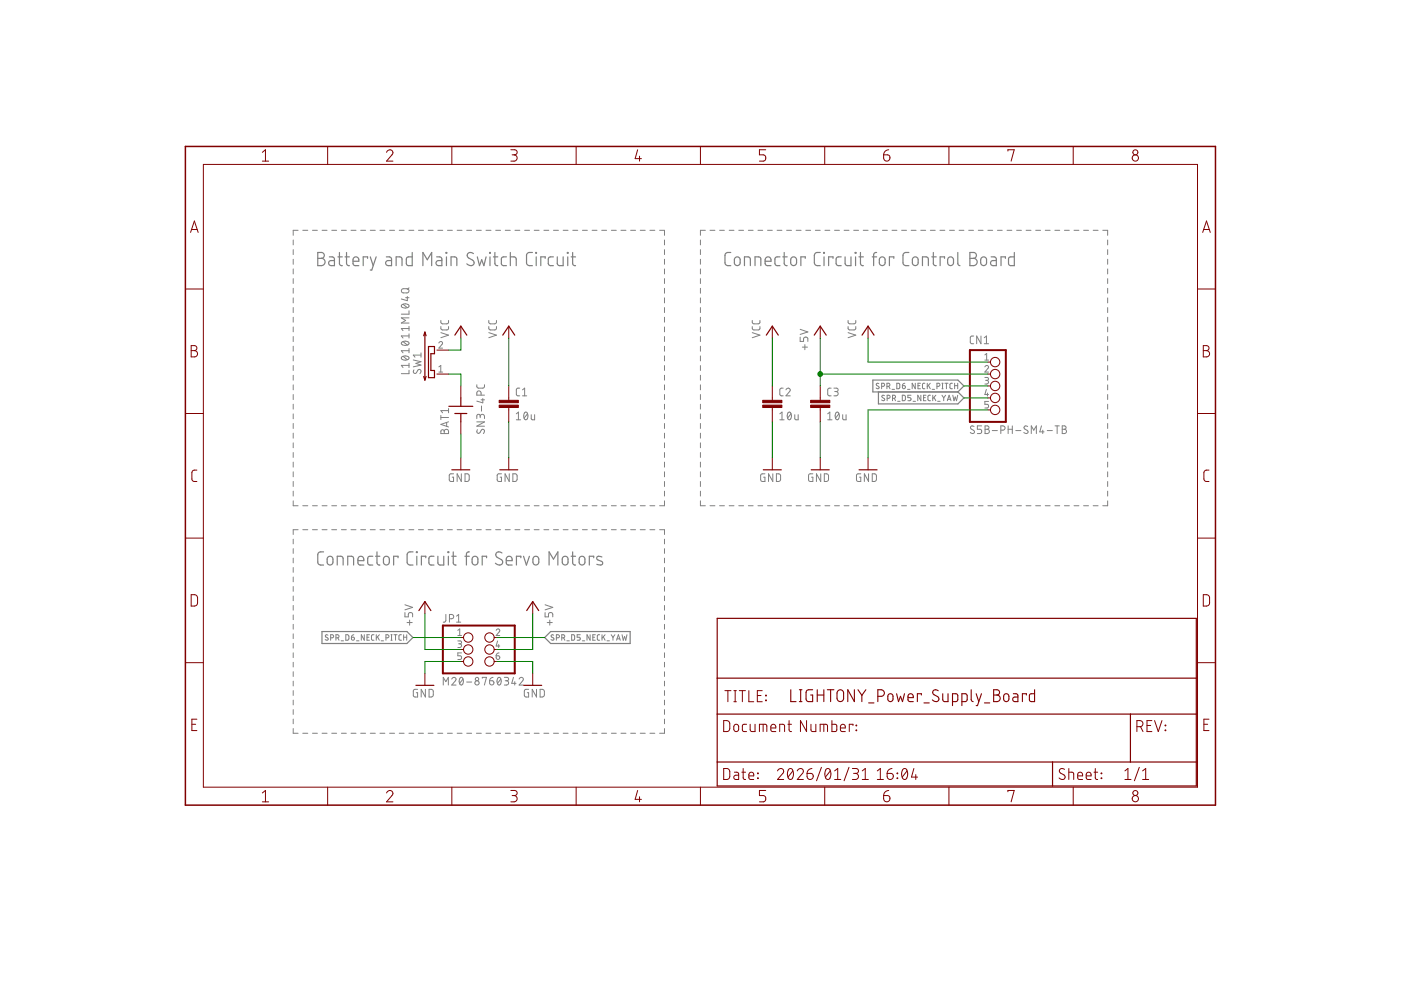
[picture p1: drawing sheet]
<svg xmlns="http://www.w3.org/2000/svg" width="297mm" height="210mm" viewBox="0 0 297 210" stroke-linecap="round" stroke-linejoin="round" font-family="sans-serif">
<g fill="none" stroke="#808080" stroke-width=".21">
<path d="M62.2 50.9v1M62.2 52.9v1.1M62.2 55v1M62.2 57v1.1M62.2 59.1v1M63.2 48.8h-1v1.1M64.2 48.8h1.1M66.3 48.8h1M68.3 48.8h1M70.3 48.8h1.1M72.4 48.8h1M74.4 48.8h1.1"/>
<path d="M76.5 48.8h1M78.5 48.8h1.1M80.6 48.8h1M82.6 48.8h1.1M84.6 48.8h1.1M86.7 48.8h1M88.7 48.8h1.1M90.8 48.8h1M92.8 48.8h1.1M94.9 48.8h1M96.9 48.8h1.1M99 48.8h1"/>
<path d="M101 48.8h1M103 48.8h1.1M105.1 48.8h1M107.1 48.8h1.1M109.2 48.8h1M111.2 48.8h1.1M113.3 48.8h1M115.3 48.8h1.1M117.3 48.8h1.1M119.4 48.8h1M121.4 48.8h1.1M123.5 48.8h1"/>
<path d="M125.5 48.8h1.1M127.6 48.8h1M129.6 48.8h1.1M131.7 48.8h1M133.7 48.8h1M135.7 48.8h1.1M137.8 48.8h1M139.8 48.8h1.1v1.1M140.9 50.9v1M140.9 52.9v1.1M140.9 55v1M140.9 57v1.1"/>
<path d="M140.9 59.1v1M148.5 50.9v1M148.5 52.9v1.1M148.5 55v1M148.5 57v1.1M148.5 59.1v1M149.5 48.8h-1v1.1M150.5 48.8h1.1M152.6 48.8h1M154.6 48.8h1M156.6 48.8h1M158.7 48.8h1"/>
<path d="M160.7 48.8h1M162.7 48.8h1M164.8 48.8h1M166.8 48.8h1M168.8 48.8h1M170.8 48.8h1.1M172.9 48.8h1M174.9 48.8h1M176.9 48.8h1.1M179 48.8h1M181 48.8h1M183 48.8h1.1"/>
<path d="M185.1 48.8h1M187.1 48.8h1M189.1 48.8h1.1M191.2 48.8h1M193.2 48.8h1M195.2 48.8h1.1M197.3 48.8h1M199.3 48.8h1M201.3 48.8h1.1M203.3 48.8h1.1M205.4 48.8h1M207.4 48.8h1"/>
<path d="M209.4 48.8h1.1M211.5 48.8h1M213.5 48.8h1M215.5 48.8h1.1M217.6 48.8h1M219.6 48.8h1M221.6 48.8h1.1M223.6 48.8h1.1M225.7 48.8h1M227.7 48.8h1M229.7 48.8h1.1M231.8 48.8h1"/>
<path d="M233.8 48.8h1v1.1M234.8 50.9v1M234.8 52.9v1.1M234.8 55v1M234.8 57v1.1M234.8 59.1v1M62.2 61.1v1.1M62.2 63.2v1M62.2 65.2v1.1M62.2 67.3v1M62.2 69.3v1.1M62.2 71.4v1"/>
<path d="M62.2 73.4v1.1M62.2 75.5v1M62.2 77.5v1M62.2 79.6v1M85.2 75.7a1.04 1.04 0 0 1 1.5 .2 .95 .95 0 0 1-1.6 0zM85.2 72.5a1.02 1.02 0 0 1 1.5 .3 .97 .97 0 0 1-1.6 0zM85.2 64.6a1.02 1.02 0 0 1 1.5 .3 .97 .97 0 0 1-1.6 0zM85.2 61.3l1.1-.1a.44 .44 0 0 1 .4 .5 .44 .44 0 0 1-.4 .4l-1.1-.1-.1-.3zM85.4 75.5l1 .8M85.4 72.4l1 .8M85.4 64.5l1 .7M86 63.1h.7"/>
<path d="M86.4 62.9v.9l-1.3-.4M86.7 78.5v.7h-1.6M86.7 65.9v.7h-1.6M86.7 69.2v.9M86.7 70.8v.9M86.7 73.9v.9M86.7 77v.9M86.7 77.5h-1.6l.3 .4M86.7 74.4h-1.6l.3 .4M86.7 71.2h-1.6l.3 .5M86.7 69.7h-1.6l.3 .4M86.7 67.4h-1.6l.9 .5-.9 .6h1.6"/>
<path d="M86.7 61l-.3 .4M87.6 76.3l1.7 .4-1.1 .3 1.1 .4-1.7 .4M87.8 78.4l-.1 .2a.37 .37 0 0 0 .1 .5 .37 .37 0 0 0 .5-.1l.3-.5a.4 .4 0 0 1 .6 0 .4 .4 0 0 1 0 .6l-.2 .1M89.3 75.3h-1.7l.4 .4M89.3 74.8v.9M93 72.7a.38 .38 0 0 1 .6-.3 .38 .38 0 0 1 .1 .6l-.7 .8h.8M93 77.8l.5-.3v1.4M93 78.9h.8M93.5 69.2v.5l.3 .3 1.1-.1 .2-.2v-.5M93.5 67.9v.5l.3 .3 1.2-.1 .1-.7M93.5 70.5l1.6 .6-1.6 .5M103.6 69.2l.1 .5 .3 .3 1-.1 .2-.2 .1-.5"/>
<path d="M103.6 67.9l.1 .5 .3 .3 1.2-.1 .1-.7M103.6 70.5l1.7 .6-1.7 .5M140.9 61.1v1.1M140.9 63.2v1M140.9 65.2v1.1M140.9 67.3v1M140.9 69.3v1.1M140.9 71.4v1M140.9 73.4v1.1M140.9 75.5v1M140.9 77.5v1M140.9 79.6v1"/>
<path d="M148.5 61.1v1.1M148.5 63.2v1M148.5 65.2v1.1M148.5 67.3v1M148.5 69.3v1.1M148.5 71.4v1M148.5 73.4v1.1M148.5 75.5v1M148.5 77.5v1M148.5 79.6v1M159.5 69.2v.5l.4 .3 1-.1 .2-.2v-.5M159.5 67.9l.1 .7 .3 .1 1-.1 .2-.2v-.5"/>
<path d="M159.5 70.5l1.6 .6-1.6 .5M169.7 71.5v.9h.7v-.6a.46 .46 0 0 1 .4-.3 .46 .46 0 0 1 .5 .3v.6M169.7 69.8l1.6 .6-1.6 .5M170.1 73.6h1.1M170.6 73.1v1M179.8 69.2v.5l.4 .3 1-.1 .2-.2v-.5M179.8 67.9v.5l.4 .3 1.1-.1 .1-.7M179.8 70.5l1.6 .6-1.6 .5M206.4 71.2l-.5 .1-.2 .3v1.1l.2 .2h.5M208 71.2v1.7l-.9-1.7v1.7M208.7 72.9h.9M208.7 71.6l.4-.4v1.7"/>
<path d="M208.8 77.8a.38 .38 0 0 1 .6-.3 .38 .38 0 0 1 .1 .6l-.7 .8h.8M208.8 75.2l.4-.2v1.3M208.8 76.3h.8M234.8 61.1v1.1M234.8 63.2v1M234.8 65.2v1.1M234.8 67.3v1M234.8 69.3v1.1M234.8 71.4v1M234.8 73.4v1.1M234.8 75.5v1M234.8 77.5v1"/>
<path d="M234.8 79.6v1M62.2 81.6v1.1M62.2 83.7v1M62.2 85.7v1M62.2 87.8v1M62.2 89.8v1M62.2 91.8v1.1M62.2 93.9v1M62.2 95.9v1.1M62.2 98v1M93.5 88.1v.9M93.5 88.5h1.6"/>
<path d="M93.6 91.2l.4-.1 .2 .4a.46 .46 0 0 1 .4-.5 .46 .46 0 0 1 .5 .5v.4h-1.6zM94.2 91.5v.4M94.7 89.6v.8M95.1 86.6v.9M95.1 89.4l-1.6 .6 1.6 .5M95.1 87.1h-1.6l.3 .4M101.1 81.6v.5l.4 .2 1.1-.1 .1-.6M101.1 89.5h1.6l-1.6 .9h1.6M101.2 91.1l-.1 .6 .4 .2 .2-.1 .5-.8a.47 .47 0 0 1 .5 .4 .47 .47 0 0 1-.2 .5M101.8 88.3a.46 .46 0 0 1 .5-.5 .46 .46 0 0 1 .4 .5v.5M101.8 88.6v-.4a.36 .36 0 0 0-.3-.4 .36 .36 0 0 0-.4 .4v.6M102 83.8v-.5a.46 .46 0 0 0-.5-.4 .46 .46 0 0 0-.4 .4v.5h1.6"/>
<path d="M102 84.8h.7M102.1 86.1v1.1M102.4 84.5v.9l-1.3-.4M109.5 87.7l.4-.3v1.6M109.5 89h.9M110.2 82.3h-.5l-.2 .4v1l.2 .2h.5M110.8 83.9h.9M110.8 82.7l.4-.4v1.6M111.2 87.5l.3-.1a.97 .97 0 0 1 0 1.6 1.02 1.02 0 0 1-.3-1.5zM111.8 87.7l-.7 .9M112.6 87.9v.9l.3 .2h.4v-1.1M140.9 81.6v1.1"/>
<path d="M140.9 83.7v1M140.9 85.7v1M140.9 87.8v1M140.9 89.8v1M140.9 91.8v1.1M140.9 93.9v1M140.9 95.9v1.1M140.9 98v1M148.5 81.6v1.1M148.5 83.7v1M148.5 85.7v1M148.5 87.8v1"/>
<path d="M148.5 89.8v1M148.5 91.8v1.1M148.5 93.9v1M148.5 95.9v1.1M148.5 98v1M165.3 89h.9M165.3 87.7l.5-.3v1.6M166.1 82.3h-.5l-.3 .4 .1 1.1 .7 .1M166.6 82.7a.44 .44 0 0 1 .7-.4 .44 .44 0 0 1 .1 .7l-.8 .9h1M167.1 87.5l.1-.1a.8 .8 0 0 1 .7 .5 .8 .8 0 0 1-.2 .9l-.4 .2a1.04 1.04 0 0 1-.2-1.5zM167.7 87.7l-.7 .9M168.5 87.9v.9l.3 .2h.4v-1.1"/>
<path d="M175.5 89h.9M175.5 87.7l.4-.3v1.6M176.2 82.3h-.5l-.2 .4v1l.2 .2h.5M176.8 82.3h.5a.36 .36 0 0 1 .4 .4 .36 .36 0 0 1-.4 .3h-.3M177.2 83a.46 .46 0 0 1 .5 .5 .46 .46 0 0 1-.5 .4h-.4M177.3 87.5l.1-.1a.8 .8 0 0 1 .6 .5 .8 .8 0 0 1-.2 .9l-.3 .2a1.04 1.04 0 0 1-.2-1.5zM177.9 87.7l-.8 .9M178.7 87.9v.9l.2 .2h.5v-1.1M186.3 81.3a.3 .3 0 0 0-.4 0 .3 .3 0 0 0 0 .4l.4 .2a.29 .29 0 0 1 0 .5 .29 .29 0 0 1-.4 0l-.1-.1M186.9 81.9l.6-.1 .1-.3-.2-.2h-.5v1.1M187.5 83.9l-.4-.1-.1 .3 .5 .4a.32 .32 0 0 1-.1 .5 .32 .32 0 0 1-.5-.2M188 81.9l.6-.1 .1-.3-.2-.2h-.5v1.1"/>
<path d="M188.1 84.5l.6-.2v-.2l-.1-.3h-.5v1.2M188.4 81.9l.3 .5M189.1 82.5h.6M189.2 84.5l.6-.2 .1-.2-.2-.3h-.5v1.2M189.6 84.5l.3 .5M190.1 81.3h.5l.2 .1v.8l-.2 .2h-.5zM190.3 85.1h.5M191.3 83.8h.5l.1 .2v.8l-.1 .1-.5 .1zM191.3 81.8h.4a.32 .32 0 0 1 .3 .3 .32 .32 0 0 1-.4 .3 .32 .32 0 0 1-.3-.3zM191.8 81.3l-.3 .1-.2 .4M192.4 82.5h.5M193.1 83.8h-.6v.5h.4a.33 .33 0 0 1 .3 .3 .33 .33 0 0 1-.3 .4h-.4"/>
<path d="M193.6 85.1h.5M194.1 81.3v1.1l-.7-1.1v1.1M194.6 81.8h.4M195.2 81.3h-.6v1.1h.6M195.2 83.8v1.2l-.6-1.2v1.2M195.8 84.3h.4M196.1 81.3h-.4l-.1 .2v.8l.5 .1M196.3 83.8h-.5v1.2h.5M196.6 81.3v1.1M196.8 81.7l.4 .7M197.2 81.3l-.6 .7M197.3 83.8h-.4l-.2 .3 .1 .7 .5 .2"/>
<path d="M197.6 82.5h.5M197.8 83.8v1.2M198 84.2l.4 .8M198.4 83.8l-.6 .7M198.6 81.9l.6-.1 .1-.3-.2-.2h-.5v1.1M198.8 85.1h.5M199.7 81.3h.3M199.7 82.4h.3M199.7 83.8l.4 .5M199.8 81.3v1.1M200.1 84.3v.7M200.3 81.3h.7"/>
<path d="M200.5 83.8l-.4 .5M200.7 81.3v1.1M200.9 85l.3-1.2 .4 1.2M200.9 84.7h.6M201.9 81.3h-.4l-.1 .2v.8l.5 .1M202 83.8l.3 1.2 .2-.8 .3 .8 .3-1.2M202.4 81.8h.7M202.4 81.3v1.1M203.1 81.3v1.1M206.5 90.4l-.2-.1a.38 .38 0 0 0-.5 .2 .38 .38 0 0 0 .1 .5l.5 .2a.41 .41 0 0 1 .1 .7 .41 .41 0 0 1-.6-.1l-.2-.1M208.1 90.3h-.9v.7h.6a.46 .46 0 0 1 .3 .5 .46 .46 0 0 1-.3 .4h-.6M208.8 80l.6 .1 .2 .2-.2 .3h-.4"/>
<path d="M208.9 90.3h.4a.36 .36 0 0 1 .4 .4 .36 .36 0 0 1-.4 .3 .46 .46 0 0 1 .5 .5 .46 .46 0 0 1-.5 .4h-.4zM208.9 91h.4M209.1 82.6l-.3 1.1h.8M209.2 80.6a.39 .39 0 0 1 .4 .4 .39 .39 0 0 1-.4 .4h-.4M209.4 83.3v.7M209.6 85.1h-.8v.6h.5a.4 .4 0 0 1 .3 .4 .4 .4 0 0 1-.3 .4h-.5M210.4 91.3h1.1M212.2 91.2h.4a.46 .46 0 0 0 .5-.4 .46 .46 0 0 0-.5-.5h-.4v1.6M213.7 91h.9M213.7 90.3v1.6M214.6 90.3v1.6M215.4 91.3h1.1"/>
<path d="M217.9 90.4l-.2-.1a.38 .38 0 0 0-.5 .2 .38 .38 0 0 0 .1 .5l.5 .2a.4 .4 0 0 1 .1 .7 .4 .4 0 0 1-.7-.1l-.1-.1M218.7 91.9v-1.6l.5 .9 .5-.9v1.6M220.8 90.3l-.3 1.3h.9M221.1 91.2v.7M222 91.3h1.1M223.7 90.3h.9M224.1 90.3v1.6M225.2 90.3h.5a.36 .36 0 0 1 .3 .4 .36 .36 0 0 1-.3 .3 .46 .46 0 0 1 .4 .5 .46 .46 0 0 1-.4 .4h-.5zM225.2 91h.5M234.8 81.6v1.1M234.8 83.7v1M234.8 85.7v1"/>
<path d="M234.8 87.8v1M234.8 89.8v1M234.8 91.8v1.1M234.8 93.9v1M234.8 95.9v1.1M234.8 98v1M62.2 100v1.1M62.2 102.1v1M62.2 104.1v1.1M62.2 106.2v1h1M62.2 114.3v1M62.2 116.3v1"/>
<path d="M62.2 118.3v1M63.2 112.3h-1v1M64.2 112.3h1.1M64.2 107.2h1.1M66.3 112.3h1M66.3 107.2h1M68.3 112.3h1M68.3 107.2h1M70.3 112.3h1.1M70.3 107.2h1.1M72.4 112.3h1M72.4 107.2h1"/>
<path d="M74.4 112.3h1.1M74.4 107.2h1.1M76.5 112.3h1M76.5 107.2h1M78.5 112.3h1.1M78.5 107.2h1.1M80.6 112.3h1M80.6 107.2h1M82.6 112.3h1.1M82.6 107.2h1.1M84.6 112.3h1.1M84.6 107.2h1.1"/>
<path d="M86.7 112.3h1M86.7 107.2h1M88.7 112.3h1.1M88.7 107.2h1.1M90.8 112.3h1M90.8 107.2h1M92.8 112.3h1.1M92.8 107.2h1.1M94.9 112.3h1M94.9 107.2h1M96.2 100.5h-.7l-.2 .2 .1 1.3 .8 .1v-.9h-.3M96.9 112.3h1.1"/>
<path d="M96.9 107.2h1.1M97.8 100.5v1.6l-.9-1.6v1.6M98.6 100.5h.6l.3 .2v1.1l-.3 .2-.6 .1zM99 112.3h1M99 107.2h1M101 112.3h1M101 107.2h1M103 112.3h1.1M103 107.2h1.1M105.1 112.3h1M105.1 107.2h1M106.3 100.5h-.7l-.2 .2v1l.2 .3 .7 .1v-.9h-.3"/>
<path d="M107.1 112.3h1.1M107.1 107.2h1.1M108 100.5v1.6l-.9-1.6v1.6M108.7 100.5h.7l.2 .2v.9l-.2 .4-.7 .1zM109.2 112.3h1M109.2 107.2h1M111.2 112.3h1.1M111.2 107.2h1.1M113.3 112.3h1M113.3 107.2h1M115.3 112.3h1.1M115.3 107.2h1.1"/>
<path d="M117.3 112.3h1.1M117.3 107.2h1.1M119.4 112.3h1M119.4 107.2h1M121.4 112.3h1.1M121.4 107.2h1.1M123.5 112.3h1M123.5 107.2h1M125.5 112.3h1.1M125.5 107.2h1.1M127.6 112.3h1M127.6 107.2h1"/>
<path d="M129.6 112.3h1.1M129.6 107.2h1.1M131.7 112.3h1M131.7 107.2h1M133.7 112.3h1M133.7 107.2h1M135.7 112.3h1.1M135.7 107.2h1.1M137.8 112.3h1M137.8 107.2h1M139.8 112.3h1.1v1M140.9 100v1.1"/>
<path d="M140.9 102.1v1M140.9 104.1v1.1M140.9 106.2v1h-1.1M140.9 114.3v1M140.9 116.3v1M140.9 118.3v1M148.5 106.2v1h1M148.5 100v1.1M148.5 102.1v1M148.5 104.1v1.1M150.5 107.2h1.1M152.6 107.2h1"/>
<path d="M154.6 107.2h1M156.6 107.2h1M158.7 107.2h1M160.7 107.2h1M162.2 100.5h-.7l-.2 .2 .1 1.3 .8 .1v-.9h-.3M162.7 107.2h1M163.9 100.5v1.6l-1-1.6v1.6M164.6 100.5h.6l.3 .2v1.1l-.3 .2-.6 .1zM164.8 107.2h1M166.8 107.2h1M168.8 107.2h1M170.8 107.2h1.1"/>
<path d="M172.3 100.5h-.6l-.3 .2 .1 1.3 .8 .1v-.9h-.2M172.9 107.2h1M174 100.5v1.6l-.9-1.6v1.6M174.8 100.5h.6l.2 .2v1.1l-.2 .2-.6 .1zM174.9 107.2h1M176.9 107.2h1.1M179 107.2h1M181 107.2h1M182.5 100.5h-.7l-.2 .2 .1 1.3 .8 .1v-.9h-.3M183 107.2h1.1M184.1 100.5v1.6l-.8-1.6v1.6M184.9 100.5h.6l.3 .2v1.1l-.3 .2-.6 .1z"/>
<path d="M185.1 107.2h1M187.1 107.2h1M189.1 107.2h1.1M191.2 107.2h1M193.2 107.2h1M195.2 107.2h1.1M197.3 107.2h1M199.3 107.2h1M201.3 107.2h1.1M203.3 107.2h1.1M205.4 107.2h1M207.4 107.2h1"/>
<path d="M209.4 107.2h1.1M211.5 107.2h1M213.5 107.2h1M215.5 107.2h1.1M217.6 107.2h1M219.6 107.2h1M221.6 107.2h1.1M223.6 107.2h1.1M225.7 107.2h1M227.7 107.2h1M229.7 107.2h1.1M231.8 107.2h1"/>
<path d="M234.8 106.2v1h-1M234.8 100v1.1M234.8 102.1v1M234.8 104.1v1.1M62.2 120.3v1M62.2 122.3v1.1M62.2 124.4v1M62.2 126.4v1M62.2 128.4v1M62.2 130.4v1M62.2 132.4v1M62.2 134.4v1"/>
<path d="M62.2 136.4v1M62.2 138.4v1M69.5 134.7l-.3-.1-.2 .1v.3l.5 .3a.32 .32 0 0 1-.1 .5 .32 .32 0 0 1-.5-.2M70.1 135.2l.6-.1v-.4l-.6-.1v1.1M71.2 135.2l.6-.1v-.4l-.6-.1v1.1M71.6 135.2l.3 .5M72.3 135.9h.5M73.3 134.6h.5l.1 .2 .1 .6-.2 .3h-.5zM74.5 135.1h.4a.32 .32 0 0 1 .3 .4 .32 .32 0 0 1-.4 .2 .32 .32 0 0 1-.3-.3zM75 134.6l-.3 .1-.2 .4M75.6 135.9h.5M77.2 134.6v1.1l-.6-1.1v1.1"/>
<path d="M77.8 135.1h.4M78.3 134.6h-.5v1.1h.5M79.3 134.6h-.4l-.1 .2v.8l.5 .1M79.8 134.6v1.1M80 135l.4 .7M80.4 134.6l-.6 .7M80.8 135.9h.5M81.8 135.2l.6-.1v-.4l-.6-.1v1.1M82.9 134.6h.2M82.9 135.7h.2M83 134.6v1.1M83.5 134.6h.7"/>
<path d="M83.9 134.6v1.1M85.1 134.6h-.4l-.1 .2v.8l.5 .1M85.6 135.1h.6M85.6 134.6v1.1M85.9 129.9v.9h.7v-.6a.46 .46 0 0 1 .4-.3 .46 .46 0 0 1 .5 .3v.6M85.9 128.2l1.6 .6-1.6 .5M86.2 134.6v1.1M86.3 132h1.1M86.8 131.5v1M94.5 130.3v1.4l-.5 .2M95.3 131.2h.5a.46 .46 0 0 0 .4-.5 .46 .46 0 0 0-.4-.4h-.5v1.6M96.8 131.9h.9"/>
<path d="M96.8 130.6l.4-.3v1.6M97.1 135.9h.6l.2 .2-.2 .4h-.5M97.1 133.6l.4-.3v1.4M97.1 134.7h.8M97.5 136.5a.39 .39 0 0 1 .4 .4 .39 .39 0 0 1-.4 .4h-.4M97.9 138.4h-.8v.6h.4a.4 .4 0 0 1 .4 .4 .4 .4 0 0 1-.4 .4h-.4M105.2 133.6a.38 .38 0 0 1 .5-.2 .38 .38 0 0 1 .2 .6l-.7 .7h.8M105.2 139h.5a.39 .39 0 0 1 .3 .5 .39 .39 0 0 1-.4 .3 .39 .39 0 0 1-.4-.4zM105.5 135.9l-.3 1.1h.8M105.7 136.7v.6M105.8 138.4l-.3 .1-.3 .5M115.6 129.9v.9h.7v-.6a.46 .46 0 0 1 .4-.3 .46 .46 0 0 1 .5 .3v.6"/>
<path d="M115.6 128.2l1.6 .6-1.6 .5M116 132h1.1M116.6 131.5v1M117.4 134.7l-.4-.1-.2 .2 .6 .6a.33 .33 0 0 1-.2 .4 .33 .33 0 0 1-.4-.2M118 135.2l.6-.1v-.4l-.6-.1v1.1M119.1 135.2l.6-.1v-.4l-.6-.1v1.1M119.5 135.2l.3 .5M120.2 135.9h.5M121.2 134.6h.4l.2 .2v.8l-.2 .1h-.4zM123 134.6h-.6v.5h.4a.32 .32 0 0 1 .2 .3 .32 .32 0 0 1-.2 .3h-.4M123.5 135.9h.5M125.1 134.6v1.1l-.6-1.1v1.1"/>
<path d="M125.7 135.1h.4M126.2 134.6h-.5v1.1h.5M127.1 134.6h-.3l-.2 .2 .1 .9h.4M127.6 134.6v1.1M127.9 135l.4 .7M128.3 134.6l-.7 .7M128.7 135.9h.5M129.6 134.6l.4 .5M130 135.1v.6M130.4 134.6l-.4 .5M130.7 135.7l.4-1.1 .4 1.1M130.8 135.4h.6"/>
<path d="M131.9 134.6l.2 1.1 .3-.7 .3 .7 .2-1.1M140.9 120.3v1M140.9 122.3v1.1M140.9 124.4v1M140.9 126.4v1M140.9 128.4v1M140.9 130.4v1M140.9 132.4v1M140.9 134.4v1M140.9 136.4v1M140.9 138.4v1M62.2 140.4v1"/>
<path d="M62.2 142.4v1M62.2 144.4v1M62.2 146.4v1M62.2 148.4v1.1M62.2 150.5v1M62.2 152.5v1M62.2 154.5v1h1M64.2 155.5h1.1M66.3 155.5h1M68.3 155.5h1M70.3 155.5h1.1M72.4 155.5h1"/>
<path d="M74.4 155.5h1.1M76.5 155.5h1M78.5 155.5h1.1M80.6 155.5h1M82.6 155.5h1.1M84.6 155.5h1.1M86.7 155.5h1M88.5 146.2h-.6l-.2 .2v1.3l.8 .1v-.9h-.2M88.7 155.5h1.1M90.2 146.2v1.6l-.9-1.6v1.6M90.8 155.5h1M91 146.2h.6l.2 .2v1.1l-.2 .2-.6 .1z"/>
<path d="M92.8 155.5h1.1M94 145.2v-1.6l.5 .9 .6-.9v1.6M94.9 155.5h1M95.8 144a.45 .45 0 0 1 .6-.4 .45 .45 0 0 1 .2 .7l-.8 .9h.9M96.9 155.5h1.1M97.6 143.7l.2-.1a.97 .97 0 0 1 0 1.6 1.02 1.02 0 0 1-.2-1.5zM98.2 144l-.7 .9M98.9 144.6h1.1M99 155.5h1M101 155.5h1M102.3 143.8v-.2h.8l-.4 1.6M103 155.5h1.1"/>
<path d="M103.8 144.3h.6a.46 .46 0 0 1 .3 .5 .46 .46 0 0 1-.5 .5 .46 .46 0 0 1-.4-.5zM104.5 143.6l-.6 .3-.1 .4M105.1 155.5h1M105.6 143.7l.2-.1a.97 .97 0 0 1 0 1.6 1.02 1.02 0 0 1-.2-1.5zM106.2 144l-.7 .9M106.9 143.6h.6a.36 .36 0 0 1 .3 .4 .36 .36 0 0 1-.3 .3h-.4M107.1 155.5h1.1M107.4 144.3a.46 .46 0 0 1 .4 .5 .46 .46 0 0 1-.4 .4h-.5M108.9 143.6l-.4 1.3h.9M109.1 144.5v.7M109.2 155.5h1M110.1 144a.44 .44 0 0 1 .6-.4 .44 .44 0 0 1 .1 .7l-.7 .9h.9"/>
<path d="M111.2 155.5h1.1M112.1 146.2l-.8 .1v1.4l.8 .1v-.9h-.3M113.3 155.5h1M113.7 146.2v1.6l-.9-1.6v1.6M114.5 146.2h.6l.3 .2v.9l-.3 .4-.6 .1zM115.3 155.5h1.1M117.3 155.5h1.1M119.4 155.5h1M121.4 155.5h1.1M123.5 155.5h1M125.5 155.5h1.1M127.6 155.5h1"/>
<path d="M129.6 155.5h1.1M131.7 155.5h1M133.7 155.5h1M135.7 155.5h1.1M137.8 155.5h1M140.9 140.4v1M140.9 142.4v1M140.9 144.4v1M140.9 146.4v1M140.9 148.4v1.1M140.9 150.5v1M140.9 152.5v1"/>
<path d="M140.9 154.5v1h-1.1"/>
<circle cx="101.1" cy="144.8" r=".45"/>
<circle cx="101.1" cy="144" r=".36"/>
</g>
<g fill="none" stroke="#808080" stroke-width=".25">
<path d="M67.4 53.5h.7a.62 .62 0 0 1 .7 .7 .62 .62 0 0 1-.7 .6 .77 .77 0 0 1 .8 .8 .77 .77 0 0 1-.8 .7h-.7zM67.4 54.8h.7M69.8 54.5h.8l.3 .4v1.4h-.7a.54 .54 0 0 1-.5-.5 .54 .54 0 0 1 .5-.6h.7M71.6 54.5h1M72 53.5v2.5l.2 .3h.4M73.2 54.5h.9M73.5 53.5v2.4l.1 .3 .5 .1M74.8 55.4h1.3a.65 .65 0 0 0-.4-.9 .65 .65 0 0 0-.9 .6l.2 1.1 1.1 .1M77.9 54.8v-.3h-.9v1.8M78.5 54.5l.6 1.8M79.8 54.5l-1 2.8h-.3M81.9 54.5h.8l.3 .4v1.4h-.7a.54 .54 0 0 1-.5-.5 .54 .54 0 0 1 .5-.6h.7"/>
<path d="M84 56.3v-1.8l1.1 .1 .1 1.7M87.4 53.5v2.8h-1l-.3-.4 .2-1.3 1.1-.1M89.7 56.3v-2.8l.9 1.6 .9-1.6v2.8M92.6 54.5h.8l.3 .4v1.4h-.7a.54 .54 0 0 1-.6-.5 .54 .54 0 0 1 .6-.6h.7M94.6 53.5l.1 .2zM94.7 54.5v1.8M95.6 56.3v-1.8l1.1 .1 .2 1.7M100.4 53.8a.7 .7 0 0 0-1.1-.2 .7 .7 0 0 0 .1 1.1l.8 .5a.67 .67 0 0 1 .2 .9 .67 .67 0 0 1-1 .1l-.4-.3M101.2 54.5l.5 1.8 .4-1.2 .5 1.2 .5-1.8M103.8 53.5h.2v.2h-.2zM103.9 54.5v1.8M104.6 54.5h.9"/>
<path d="M104.9 53.5v2.4l.2 .3 .4 .1M107.4 54.5h-.8l-.3 .4 .1 1.3 1 .1M108.2 54.5l1.1 .1 .2 .3v1.4M108.2 53.5v2.8M112.9 53.5l-.8 .1-.5 .5 .1 1.8 .4 .4h.8M113.6 53.5l.1 .2zM113.7 54.5v1.8M115.6 54.8v-.3h-.9v1.8M117.3 54.5h-.8l-.3 .4 .2 1.3 .9 .1M118.2 54.5v1.4l.1 .3 .3 .1h.8v-1.8M120.3 53.5l.1 .2zM120.4 54.5v1.8"/>
<path d="M121.1 54.5h.9M121.4 53.5v2.5l.3 .3h.3M154.9 53.5l-.8 .1-.3 .2-.1 .3 .1 2 .3 .2h.8M155.8 54.7a.62 .62 0 0 1 .7-.2 .62 .62 0 0 1 .4 .6v.6a.61 .61 0 0 1-.6 .6 .61 .61 0 0 1-.6-.6zM157.8 56.3v-1.8l1.1 .1 .2 .3v1.4M160.1 56.3v-1.8l1.1 .1 .1 1.7M162.2 55.4h1.3a.66 .66 0 0 0-.5-.9 .66 .66 0 0 0-.8 .6l.2 1.1 1.1 .1M165.4 54.5h-.8l-.3 .4 .1 1.3 1 .1M166 54.5h.9M166.3 53.5v2.4l.1 .3 .5 .1M167.9 54.6l.5-.1 .4 .2 .1 1a.62 .62 0 0 1-.6 .6 .62 .62 0 0 1-.7-.6l.1-.8zM170.7 54.8v-.3h-.9v1.8"/>
<path d="M173.9 53.5l-.8 .1-.4 .5 .1 2 .3 .2h.8M174.6 53.5h.2v.2h-.2zM174.7 54.5v1.8M176.6 54.8v-.3h-.9v1.8M178.4 54.5h-.8l-.3 .4v1l.1 .3 1 .1M179.2 54.5v1.4l.1 .3 .3 .1h.8v-1.8M181.3 53.5h.2v.2h-.2zM181.4 54.5v1.8M182.1 54.5h.9M182.4 53.5v2.4l.2 .3 .4 .1M184.9 54.5h1M185.9 53.5l-.5 .2-.2 .3v2.3"/>
<path d="M186.5 54.7a.62 .62 0 0 1 .7-.2 .62 .62 0 0 1 .5 .6v.6a.61 .61 0 0 1-.7 .6 .61 .61 0 0 1-.6-.6zM189.5 54.8v-.3h-.9v1.8M192.7 53.5l-.8 .1-.4 .4 .1 2.1a1.14 1.14 0 0 0 1.1 .2M193.5 54.7a.62 .62 0 0 1 .7-.2 .62 .62 0 0 1 .5 .6v.6a.61 .61 0 0 1-.6 .6 .61 .61 0 0 1-.7-.6zM195.6 56.3v-1.8l1.1 .1 .1 1.7M197.6 54.5h.9M197.9 53.5v2.5l.3 .3h.3M200.3 54.8v-.3h-1v1.8M201 54.7a.62 .62 0 0 1 .7-.2 .62 .62 0 0 1 .5 .6v.6a.62 .62 0 0 1-.7 .6 .62 .62 0 0 1-.6-.6zM203.1 53.5v2.5l.4 .3M205.6 53.5h.8a.62 .62 0 0 1 .6 .7 .62 .62 0 0 1-.6 .6 .77 .77 0 0 1 .8 .8 .77 .77 0 0 1-.8 .7h-.8zM205.6 54.8h.8"/>
<path d="M208 54.7a.62 .62 0 0 1 .7-.2 .62 .62 0 0 1 .5 .6v.6a.62 .62 0 0 1-.7 .6 .62 .62 0 0 1-.6-.6zM210.1 54.5h.8l.3 .4v1.4h-.7a.54 .54 0 0 1-.5-.5 .54 .54 0 0 1 .5-.6h.7M213.2 54.8v-.3h-1v1.8M215.1 53.5v2.8h-1l-.3-.3v-1.2l.3-.3h1M185.1 80.6h18l1.3 1.2-1.3 1.3h-18zM186.2 83.1v2.5h16.9l1.3-1.2-1.3-1.3M68.6 117l-1 .1-.2 .5 .1 1.9 .3 .3h.8M69.5 118.2a.62 .62 0 0 1 .7-.2 .62 .62 0 0 1 .4 .6v.6a.61 .61 0 0 1-.6 .6 .61 .61 0 0 1-.6-.6zM71.5 119.8v-1.9h.8l.4 .3v1.6M73.7 119.8v-1.9l1.1 .2 .2 1.7M75.9 118.9h1.2a.65 .65 0 0 0-.4-.9 .65 .65 0 0 0-.8 .6l.1 1.1 1.1 .1M79 117.9l-.8 .1-.2 .4 .1 1.3 .9 .1"/>
<path d="M79.6 117.9h.9M79.9 117v2.3l.2 .4 .4 .1M81.4 118.2a.63 .63 0 0 1 .7-.2 .63 .63 0 0 1 .4 .6v.6a.62 .62 0 0 1-.6 .6 .62 .62 0 0 1-.6-.6zM84.4 118.3v-.4h-.9v1.9M87.6 117h-.9l-.4 .6v1.8l.4 .4h.9M88.3 117h.2v.2h-.2zM88.4 117.9v1.9M90.3 118.3v-.4h-1v1.9M92 117.9l-.8 .1-.3 .4v.9l.2 .4 .9 .1M92.8 117.9v1.4l.2 .4 .3 .1h.8v-1.9M95 117h.1v.2h-.1zM95.1 117.9v1.9"/>
<path d="M95.8 117.9h.9M96.1 117v2.5l.3 .3h.3M98.6 117.9h.9M99.5 117l-.5 .1-.1 .4v2.3M100.2 118.2a.62 .62 0 0 1 .7-.2 .62 .62 0 0 1 .4 .6v.6a.61 .61 0 0 1-.6 .6 .61 .61 0 0 1-.6-.6zM103.2 118.3v-.4h-1v1.9M106.4 117.2a.7 .7 0 0 0-1-.1 .7 .7 0 0 0 0 1.1l.9 .4a.67 .67 0 0 1 .1 1 .67 .67 0 0 1-.9 .1l-.5-.3M107.3 118.9h1.3a.65 .65 0 0 0-.4-.9 .65 .65 0 0 0-.9 .6l.2 1.1 1.1 .1M110.4 118.3v-.4h-.9v1.9M111 117.9l.6 1.9 .6-1.9M113.2 118h.8a1.35 1.35 0 0 1 .1 1.5 .63 .63 0 0 1-.7 .3 .63 .63 0 0 1-.4-.6 1.14 1.14 0 0 1 .2-1.2zM116.4 119.8v-2.8l.9 1.6 1-1.6v2.8"/>
<path d="M119.3 118.2a.62 .62 0 0 1 .7-.2 .62 .62 0 0 1 .4 .6v.6a.61 .61 0 0 1-.6 .6 .61 .61 0 0 1-.6-.6zM121.1 117.9h.9M121.4 117v2.3l.2 .4 .4 .1M122.9 118.2a.62 .62 0 0 1 .7-.2 .62 .62 0 0 1 .4 .6v.6a.61 .61 0 0 1-.6 .6 .61 .61 0 0 1-.6-.6zM125.9 118.3v-.4h-1v1.9M127.6 118.1l-.8-.1-.3 .3 .3 .4 .9 .4v.6a1.05 1.05 0 0 1-1.2 0M68.3 133.9h18l1.2 1.3-1.2 1.2h-18zM115.5 135.2l1.3-1.3h16.8v2.5h-16.8z"/>
</g>
<path d="M39.3 31.1h218.4v139.6h-218.4z" fill="none" stroke="#800000" stroke-width=".32"/>
<g fill="none" stroke="#800000" stroke-width=".21">
<path d="M43.1 34.9h210.8v132h-210.8zM55.6 32.3l.7-.6v2.5M55.6 34.2h1.4M69.5 31.1v3.8M82 32.3a.66 .66 0 0 1 .9-.5 .66 .66 0 0 1 .2 1l-1.1 1.4h1.3M95.8 31.1v3.8M108.3 31.7h.8a.54 .54 0 0 1 .6 .6 .54 .54 0 0 1-.6 .5h-.5M109 32.8a.67 .67 0 0 1 .6 .7 .67 .67 0 0 1-.6 .7h-.7M122.2 31.1v3.8M135.2 31.7l-.5 1.9h1.3M135.6 33.1v1.1M148.5 31.1v3.8"/>
<path d="M162.3 31.7h-1.3v1.1h.8a.68 .68 0 0 1 .6 .7 .68 .68 0 0 1-.6 .7h-.8M174.9 31.1v3.8M187.3 32.8h.9a.67 .67 0 0 1 .5 .8 .67 .67 0 0 1-.7 .6 .67 .67 0 0 1-.7-.7zM188.4 31.7l-.7 .4-.4 .7M201.2 31.1v3.8M213.7 32v-.3h1.3l-.6 2.5M227.5 31.1v3.8M40.4 49.3l.8-2.4 .8 2.4M40.6 48.7h1.2M255 49.3l.8-2.4 .8 2.4M255.2 48.7h1.2M39.3 61.3h3.8"/>
<path d="M40.5 73.3h.7a.53 .53 0 0 1 .5 .5 .53 .53 0 0 1-.5 .5 .67 .67 0 0 1 .7 .7 .67 .67 0 0 1-.7 .7h-.7zM40.5 74.3h.7M92.6 79.3h2.6M92.6 74.2h2.6M97.7 69.2v2.5M107.9 69.2v2.5M163.7 69.2v2.5M173.9 69.2v2.5M184 69.2v2.5M209.4 79.3h.6M209.4 76.8h.6M253.9 61.3h3.8"/>
<path d="M255.1 73.3h.7a.53 .53 0 0 1 .5 .5 .53 .53 0 0 1-.5 .5 .67 .67 0 0 1 .7 .7 .67 .67 0 0 1-.7 .7h-.7zM255.1 74.3h.7M39.3 87.7h3.8M41.7 99.7h-.7l-.3 .5v1.5l.3 .4h.7M97.7 81.8v2.6M97.7 89.5v2.5M97.7 97.1v2.5M107.9 81.8v3.1M107.9 86.4v3.1M107.9 97.1v2.5M163.7 81.8v3.1M163.7 86.4v3.1"/>
<path d="M163.7 97.1v2.5M173.9 81.8v3.1M173.9 86.4v3.1M173.9 97.1v2.5M184 97.1v2.5M209.4 81.8h.6M209.4 84.4h.6M209.4 86.9h.6M253.9 87.7h3.8M256.3 99.7h-.7l-.4 .5 .2 1.7 .2 .2h.7M39.3 114.1h3.8M253.9 114.1h3.8"/>
<path d="M40.5 126.1h.9l.4 .3 .1 .3-.1 1.5a1.19 1.19 0 0 1-1.3 .3zM90.1 127.6v2.5M97.7 135.2h.6M97.7 137.7h.6M104.8 135.2h.5M104.8 137.7h.5M112.9 127.6v2.5M255.1 126.1h.9l.3 .3 .2 .3-.2 1.5a1.18 1.18 0 0 1-1.2 .3zM39.3 140.5h3.8M40.7 153.6h.8M41.7 152.5h-1v2.4h1M90.1 142.8v2.5"/>
<path d="M97.7 140.3h.6M104.8 140.3h.5M112.9 142.8v2.5M153.4 152.8h.9l.4 .4v1.3l-.1 .4-.3 .2h-.9zM153.7 146.4h1.3M154.3 146.4v2.4M155.6 146.4h.5M155.6 148.8h.5M155.7 153.8l.5-.2a.92 .92 0 0 1 .2 1.4l-.4 .1-.3-.2-.1-.3zM155.9 146.4v2.4M156.7 146.4h1.4M157.4 146.4v2.4"/>
<path d="M158.3 153.6h-.7l-.2 .3 .1 1.1 .8 .1M158.8 146.4v2.4h1M159 153.6v1.1l.2 .3 .2 .1h.7v-1.5M160.6 147.5h.8M161 155.1v-1.5l1.5 .1 .1 1.4M161.6 146.4h-1v2.4h1M161.8 153.6v1.5M162.3 147.4l.2 .1zM162.3 148.4l.2 .2zM163.4 154.3h1.1a.56 .56 0 0 0-.4-.7 .56 .56 0 0 0-.7 .5l.2 .9 .9 .1M165.3 155.1v-1.5l.9 .1 .1 1.4M167 153.6h.8"/>
<path d="M167.3 152.8v2.1l.5 .2M171 152.8v2.3l-1.3-2.3v2.3M171.9 153.6l.1 1.3 .3 .2h.7v-1.5M173.9 155.1v-1.5l1.4 .1 .2 1.4M174.7 153.6v1.5M176.4 152.8v2.3h.8l.2-.2v-1.1l-.2-.2h-.8M178.2 154.3h1a.55 .55 0 0 0-.3-.7 .55 .55 0 0 0-.7 .5l.1 .9 .9 .1M180.8 153.8v-.2h-.7v1.5M181.5 154.8l.1 .1zM181.5 153.8l.1 .1zM241 154.1h.7a.65 .65 0 0 0 .6-.7 .65 .65 0 0 0-.6-.6h-.7v2.3M241.8 154.1l.5 1"/>
<path d="M243.2 153.8h.8M244.2 152.8h-1v2.3h1M244.8 152.8l.8 2.3 .8-2.3M247 153.8l.2 .1zM247 154.8l.2 .1zM253.9 140.5h3.8M255.2 153.6h.9M256.3 152.5h-1.1v2.4h1.1M55.6 168.1l.7-.5v2.4M55.6 170h1.4M69.5 166.9v3.8M82 168.1a.66 .66 0 0 1 .9-.5 .66 .66 0 0 1 .2 1.1l-1.1 1.3h1.3"/>
<path d="M95.8 166.9v3.8M108.3 167.6h.8a.54 .54 0 0 1 .6 .5 .54 .54 0 0 1-.6 .6h-.5M109 168.7a.67 .67 0 0 1 .6 .6 .67 .67 0 0 1-.6 .7h-.7M122.2 166.9v3.8M135.2 167.6l-.5 1.9h1.3M135.6 168.9v1.1M148.5 166.9v3.8M153.4 162.9l.9 .1 .4 .4v1.2l-.1 .4-.3 .2-.9 .1zM155.7 163.7h.7l.2 .4v1.2h-.6a.46 .46 0 0 1-.4-.5 .46 .46 0 0 1 .4-.4h.6M157.3 163.7h.8M157.6 162.9v2.1l.5 .3M158.8 164.5h1a.55 .55 0 0 0-.3-.8 .55 .55 0 0 0-.7 .5l.1 1 .9 .1"/>
<path d="M160.6 163.9l.2 .1zM160.6 165l.2 .1zM162.3 167.6h-1.3v1.1h.8a.68 .68 0 0 1 .6 .6 .68 .68 0 0 1-.6 .7h-.8M164.8 163.4a.65 .65 0 0 1 1-.4 .65 .65 0 0 1 .2 1l-1.2 1.3h1.4M167.2 163.1a.53 .53 0 0 1 .6-.1 .53 .53 0 0 1 .3 .5 1.34 1.34 0 0 1-.5 1.8 1.4 1.4 0 0 1-.4-2.2zM168.1 163.4l-1 1.4M169 163.4a.64 .64 0 0 1 1-.4 .64 .64 0 0 1 .1 1l-1.1 1.3h1.3M171.1 164h.8a.66 .66 0 0 1 .5 .7 .66 .66 0 0 1-.7 .6 .66 .66 0 0 1-.6-.7zM172.1 162.9l-.7 .3-.3 .8M174.2 162.7l-1.1 2.8M174.9 166.9v3.8M175.1 163.1a.62 .62 0 0 1 .8 0 .62 .62 0 0 1 .2 .7 .99 .99 0 0 1-.7 1.4 1.65 1.65 0 0 1-.3-2.1z"/>
<path d="M176 163.4l-1 1.4M177 165.3h1.3M177 163.4l.6-.5v2.4M180 162.7l-1 2.8M180.7 162.9h.8a.52 .52 0 0 1 .5 .6 .52 .52 0 0 1-.5 .5h-.5M181.4 164a.65 .65 0 0 1 .6 .6 .65 .65 0 0 1-.6 .7h-.7M182.8 165.3h1.3M182.8 163.4l.7-.5v2.4M186 165.3h1.3M186 163.4l.6-.5v2.4M187.3 168.7h.9a.67 .67 0 0 1 .5 .7 .67 .67 0 0 1-.7 .6 .67 .67 0 0 1-.7-.7zM188.1 164h.8a.66 .66 0 0 1 .5 .7 .66 .66 0 0 1-.7 .6 .66 .66 0 0 1-.6-.7z"/>
<path d="M188.4 167.6l-.7 .3-.4 .8M189.1 162.9l-.7 .3-.3 .8M190.2 165l.1 .1zM190.2 163.9l.1 .1zM191.4 163.1a.53 .53 0 0 1 .6-.1 .53 .53 0 0 1 .4 .5 1.34 1.34 0 0 1-.6 1.8 1.4 1.4 0 0 1-.4-2.2zM192.3 163.4l-1 1.4M193.8 162.9l-.5 1.9h1.2M194.2 164.2v1.1M201.2 166.9v3.8M213.7 167.9v-.3h1.3l-.6 2.4M225.7 163.1a.58 .58 0 0 0-.9-.1 .58 .58 0 0 0 .1 .9l.7 .4a.58 .58 0 0 1 0 .9 .58 .58 0 0 1-.8-.1l-.3-.1M226.6 163.7l.9 .1 .1 1.5"/>
<path d="M226.6 162.9v2.4M227.5 166.9v3.8M228.5 164.5h1a.55 .55 0 0 0-.3-.8 .55 .55 0 0 0-.7 .5l.1 1 .9 .1M230.3 164.5h1a.55 .55 0 0 0-.3-.8 .55 .55 0 0 0-.7 .5l.1 1 .9 .1M231.9 163.7h.8M232.2 162.9v2.1l.5 .3M233.5 165l.1 .1zM233.5 163.9l.1 .1zM238.5 165.3h1.3M238.5 163.4l.6-.5v2.4M241.6 162.7l-1.1 2.8M242.3 165.3h1.2"/>
<path d="M242.3 163.4l.6-.5v2.4"/>
<circle cx="240.7" cy="32.3" r=".54"/>
<circle cx="240.7" cy="33.5" r=".66"/>
<circle cx="211" cy="76.8" r=".99"/>
<circle cx="211" cy="79.3" r=".99"/>
<circle cx="211" cy="86.9" r=".99"/>
<circle cx="211" cy="81.8" r=".99"/>
<circle cx="211" cy="84.4" r=".99"/>
<circle cx="99.3" cy="137.7" r=".99"/>
<circle cx="99.3" cy="135.2" r=".99"/>
<circle cx="103.8" cy="135.2" r=".99"/>
<circle cx="103.8" cy="137.7" r=".99"/>
<circle cx="99.3" cy="140.3" r=".99"/>
<circle cx="103.8" cy="140.3" r=".99"/>
<circle cx="240.7" cy="169.3" r=".67"/>
<circle cx="240.7" cy="168.1" r=".53"/>
</g>
<g fill="none" stroke="#800000" stroke-width=".25">
<path d="M89.8 79.8l.3 .8M90.1 70.4v10.2M90.1 70.4l.2 .8M90.1 70.4l-.3 .8M90.3 79.8l-.2 .8M90.8 73.5h1.3v1.5h-.7v3.5h.7v1.6h-1.3zM96.4 71.1l1.3-1.9 1.3 1.9M106.6 71.1l1.3-1.9 1.2 1.9M162.5 71.1l1.2-1.9 1.3 1.9M172.6 71.1l1.3-1.9 1.3 1.9M182.8 71.1l1.2-1.9 1.3 1.9M95.2 86.1h5"/>
<path d="M95.8 99.6h3.8M96.4 87.7h2.6M97.7 84.4v1.7M97.7 87.7v1.8M106 99.6h3.8M161.8 99.6h3.9M172 99.6h3.8M182.1 99.6h3.8M88.8 129.5l1.3-1.9 1.3 1.9M111.7 129.5l1.2-1.9 1.3 1.9M152.1 131.1h101.5v35.5h-101.5zM88.2 145.3h3.8"/>
<path d="M111 145.3h3.9M152.1 151.4h101.5M152.1 143.8h101.5M239.7 151.4v10.2M152.1 161.6h101.5M223.2 161.6v5"/>
</g>
<g fill="#800000" stroke="#800000" stroke-width=".21">
<path d="M105.8 85.9h4.1v.5h-4.1z"/>
<path d="M105.8 84.9h4.1v.5h-4.1z"/>
<path d="M161.7 85.9h4.1v.5h-4.1z"/>
<path d="M161.7 84.9h4.1v.5h-4.1z"/>
<path d="M171.9 85.9h4v.5h-4z"/>
<path d="M171.9 84.9h4v.5h-4z"/>
</g>
<path d="M205.6 74.2h7.7v15.3h-7.7zM93.9 132.6h15.2v10.2h-15.2z" fill="none" stroke="#800000" stroke-width=".42"/>
<g fill="none" stroke="#800000" stroke-width=".23">
<path d="M167.7 146.2v2.6h1.1M169.5 148.8h.5M169.5 146.2h.5M169.8 146.2v2.6M172.3 146.2l-1 .1-.4 .3v1.6l.4 .5 1 .1v-1.4h-.4M173.3 147.4h1.4M173.3 146.2v2.6M174.7 146.2v2.6M175.4 146.2h1.4M176.1 146.2v2.6M177.8 146.4l.4-.2 .5 .3 .2 1.6a.7 .7 0 0 1-.7 .7 .7 .7 0 0 1-.7-.7v-1.2zM181.1 146.2v2.6l-1.4-2.6v2.6"/>
<path d="M181.9 146.2l.8 1.2M182.7 147.4v1.4M183.6 146.2l-.9 1.2M184.2 149h1.1M186.1 147.6h.7a.7 .7 0 0 0 .7-.7 .7 .7 0 0 0-.7-.7h-.7v2.6M188.4 147.3l.3-.2 .4 .1a1.01 1.01 0 0 1-.2 1.6l-.4-.1-.2-.3zM190.1 147.1l.4 1.7 .4-1.2 .4 1.2 .5-1.7M192.5 147.9h1.1a.59 .59 0 0 0-.4-.8 .59 .59 0 0 0-.7 .5l.1 1 1 .2M195.3 147.4v-.3h-.8v1.7M195.9 149h1.1M198.9 146.5a.62 .62 0 0 0-.9-.2 .62 .62 0 0 0 0 1l.8 .4a.64 .64 0 0 1 0 1 .64 .64 0 0 1-.9-.2l-.2-.1M199.9 147.1v1.4l.4 .3h.7v-1.7"/>
<path d="M202 148.8h.6l.4-.3 .1-1-.3-.4h-.8v2.5M203.9 148.8h.7l.4-.3 .1-1-.3-.4h-.9v2.5M205.9 146.2v2.1l.1 .3 .3 .2M207 147.1l.5 1.7M208.1 147.1l-.9 2.5h-.2M208.7 149h1.1M210.7 146.2h.7a.56 .56 0 0 1 .5 .6 .56 .56 0 0 1-.5 .6 .7 .7 0 0 1 .7 .7 .7 .7 0 0 1-.7 .7h-.7zM210.7 147.4h.7M212.9 147.3l.5-.2a.97 .97 0 0 1 .2 1.6l-.3 .1-.4-.2-.1-.4zM214.8 147.1h.8l.2 .2v1.5h-.6a.49 .49 0 0 1-.5-.5 .49 .49 0 0 1 .5-.5h.6M217.6 147.4v-.3h-.8v1.7M219.4 146.2v2.6l-1-.2-.1-1.3 .2-.2h.9"/>
</g>
<g fill="none" stroke="#008000" stroke-width=".21">
<path d="M95.2 79.3h2.5v2.5M97.7 71.7v2.5h-2.5M107.9 71.7v10.1M163.7 71.7v10.1M173.9 79.3h35.5M173.9 71.7v10.1M184 71.7v5.1h25.4M97.7 92v5.1M107.9 89.5v7.6M163.7 89.5v7.6M173.9 89.5v7.6M204.4 81.8h5"/>
<path d="M204.4 84.4h5M209.4 86.9h-25.4v10.2M87.5 135.2h10.2M90.1 130.1v7.6h7.6M105.3 135.2h10.2M112.9 130.1v7.6h-7.6M97.7 140.3h-7.6v2.5M105.3 140.3h7.6v2.5"/>
</g>
<circle cx="173.9" cy="79.3" r=".51" fill="#008000" stroke="#008000" stroke-width=".21"/>
</svg>
